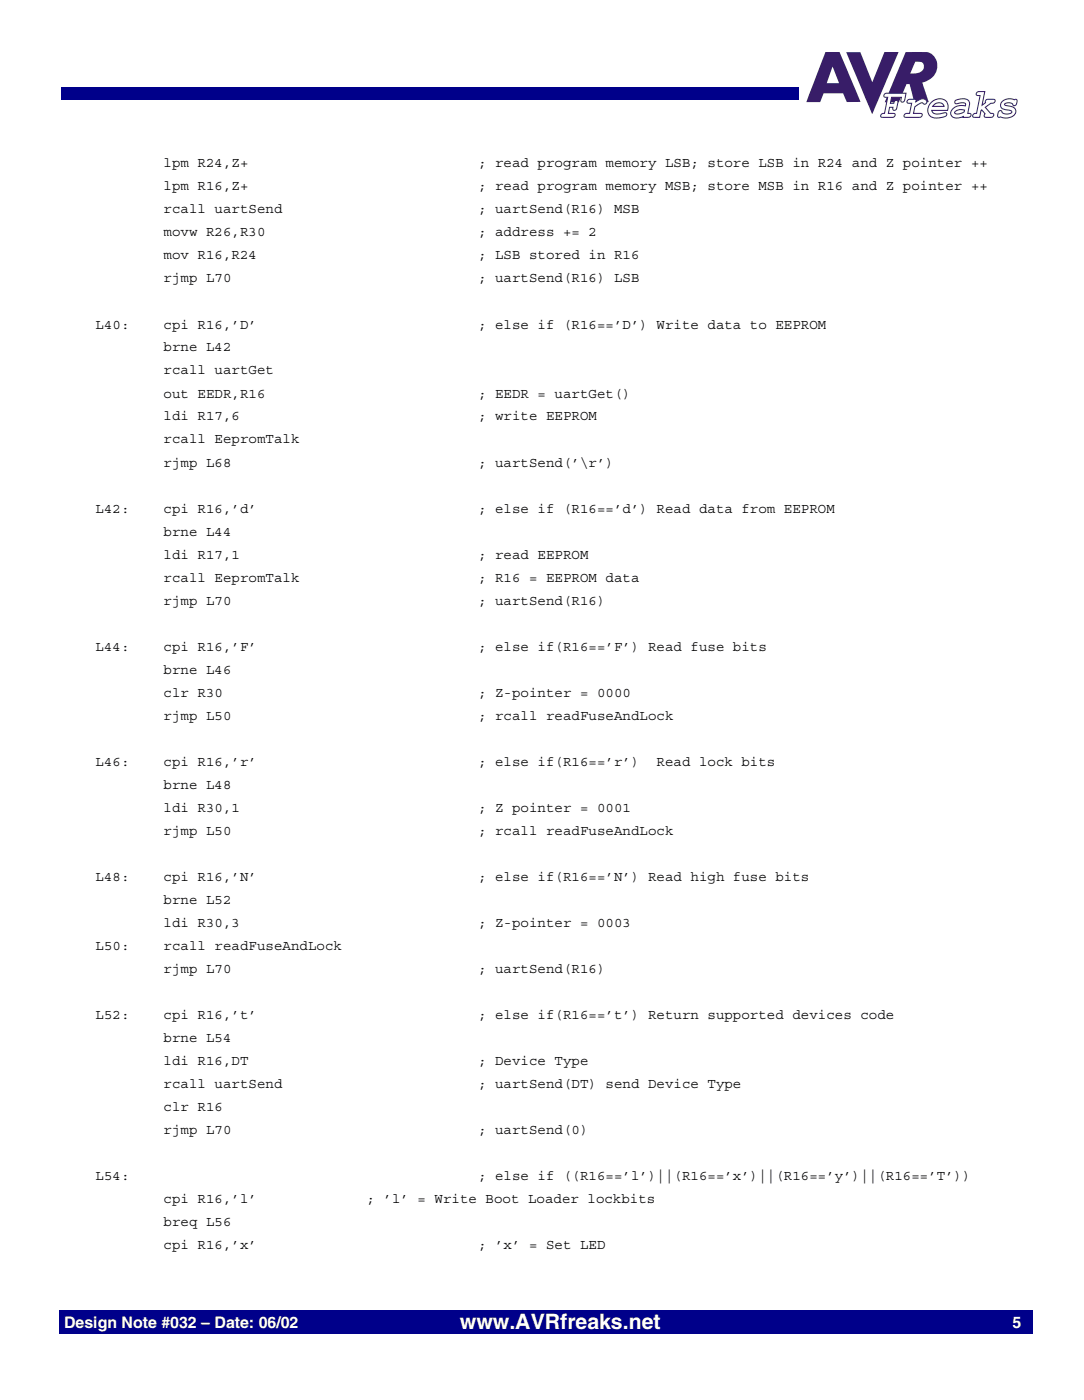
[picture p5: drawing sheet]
<svg xmlns="http://www.w3.org/2000/svg" width="216mm" height="279mm" viewBox="0 0 216 279" stroke-linecap="round" stroke-linejoin="round" font-family="sans-serif">
<defs><g id="words">
<text font-size="4.2" fill="#fff" x="91.6" y="264.8">www.AVRfreaks.net</text>
<g font-size="3.2" fill="#fff">
<text x="12.8" y="264.7">Design Note #032 – Date: 06/02</text>
<text x="201.7" y="264.7">5</text>
</g>
<g font-size="2.8">
<text x="32.6" y="33.3">lpm R24,Z+</text>
<text x="95.2" y="33.3">; read program memory LSB; store LSB in R24 and Z pointer ++</text>
<text x="32.6" y="38">lpm R16,Z+</text>
<text x="95.2" y="38">; read program memory MSB; store MSB in R16 and Z pointer ++</text>
<text x="32.6" y="42.5">rcall uartSend</text>
<text x="32.6" y="47.1">movw R26,R30</text>
<text x="95.2" y="42.5">; uartSend(R16) MSB</text>
<text x="95.2" y="47.1">; address += 2</text>
<text x="32.6" y="51.7">mov R16,R24</text>
<text x="95.2" y="51.7">; LSB stored in R16</text>
<text x="32.6" y="56.3">rjmp L70</text>
<text x="95.2" y="56.3">; uartSend(R16) LSB</text>
<text x="19" y="65.5">L40:</text>
<text x="32.6" y="65.5">cpi R16,’D’</text>
<text x="95.2" y="65.5">; else if (R16==’D’) Write data to EEPROM</text>
<text x="32.6" y="70.1">brne L42</text>
<text x="32.6" y="74.6">rcall uartGet</text>
<text x="32.6" y="79.2">out EEDR,R16</text>
<text x="32.6" y="83.8">ldi R17,6</text>
<text x="95.2" y="79.2">; EEDR = uartGet()</text>
<text x="95.2" y="83.8">; write EEPROM</text>
<text x="32.6" y="88.4">rcall EepromTalk</text>
<text x="32.6" y="93">rjmp L68</text>
<text x="95.2" y="93">; uartSend(’\r’)</text>
<text x="19" y="102.2">L42:</text>
<text x="32.6" y="102.2">cpi R16,’d’</text>
<text x="32.6" y="106.8">brne L44</text>
<text x="95.2" y="102.2">; else if (R16==’d’) Read data from EEPROM</text>
<text x="32.6" y="111.3">ldi R17,1</text>
<text x="95.2" y="111.3">; read EEPROM</text>
<text x="32.6" y="115.9">rcall EepromTalk</text>
<text x="95.2" y="115.9">; R16 = EEPROM data</text>
<text x="32.6" y="120.5">rjmp L70</text>
<text x="95.2" y="120.5">; uartSend(R16)</text>
<text x="19" y="129.7">L44:</text>
<text x="32.6" y="129.7">cpi R16,’F’</text>
<text x="95.2" y="129.7">; else if(R16==’F’) Read fuse bits</text>
<text x="32.6" y="134.3">brne L46</text>
<text x="32.6" y="138.8">clr R30</text>
<text x="32.6" y="143.5">rjmp L50</text>
<text x="95.2" y="138.8">; Z-pointer = 0000</text>
<text x="95.2" y="143.5">; rcall readFuseAndLock</text>
<text x="19" y="152.6">L46:</text>
<text x="32.6" y="152.6">cpi R16,’r’</text>
<text x="95.2" y="152.6">; else if(R16==’r’)</text>
<text x="130.8" y="152.6">Read lock bits</text>
<text x="32.6" y="157.2">brne L48</text>
<text x="32.6" y="161.8">ldi R30,1</text>
<text x="95.2" y="161.8">; Z pointer = 0001</text>
<text x="32.6" y="166.4">rjmp L50</text>
<text x="95.2" y="166.4">; rcall readFuseAndLock</text>
<text x="19" y="175.5">L48:</text>
<text x="32.6" y="175.5">cpi R16,’N’</text>
<text x="95.2" y="175.5">; else if(R16==’N’) Read high fuse bits</text>
<text x="32.6" y="180.1">brne L52</text>
<text x="32.6" y="184.7">ldi R30,3</text>
<text x="95.2" y="184.7">; Z-pointer = 0003</text>
<text x="19" y="189.3">L50:</text>
<text x="32.6" y="189.3">rcall readFuseAndLock</text>
<text x="32.6" y="193.9">rjmp L70</text>
<text x="95.2" y="193.9">; uartSend(R16)</text>
<text x="19" y="203.1">L52:</text>
<text x="32.6" y="203.1">cpi R16,’t’</text>
<text x="95.2" y="203.1">; else if(R16==’t’) Return supported devices code</text>
<text x="32.6" y="207.6">brne L54</text>
<text x="32.6" y="212.3">ldi R16,DT</text>
<text x="95.2" y="212.3">; Device Type</text>
<text x="32.6" y="216.8">rcall uartSend</text>
<text x="32.6" y="221.4">clr R16</text>
<text x="95.2" y="216.8">; uartSend(DT) send Device Type</text>
<text x="32.6" y="226">rjmp L70</text>
<text x="95.2" y="226">; uartSend(0)</text>
<text x="19" y="235.2">L54:</text>
<text x="32.6" y="239.8">cpi R16,’l’</text>
<text x="73" y="239.8">; ’l’ = Write Boot Loader lockbits</text>
<text x="95.2" y="235.2">; else if ((R16==’l’)||(R16==’x’)||(R16==’y’)||(R16==’T’))</text>
<text x="32.6" y="244.3">breq L56</text>
<text x="32.6" y="248.9">cpi R16,’x’</text>
<text x="95.2" y="248.9">; ’x’ = Set LED</text>
</g>
</g></defs>
<path d="M11.8 261.1h193.8v4.7h-193.8z" fill="#00008a"/>
<path d="M160.6 10.3h42.2v13.3h-42.2z" fill="#fff"/>
<g fill="#381d68">
<path d="M168.6 10.4h2.8l2.3 6 2.5-6h2.8l-5.3 12.3z"/>
<path d="M180.4 10.4l-4.2 10h2.8l1.6-3.6h.6l.9 3.6 2.9-.1-1.3-3.9a3.2 3.2 0 0 0 2.8-2.3 3.2 3.2 0 0 0-1.1-3.4l-.8-.3zM182.3 12.3h.4a1.09 1.09 0 0 1 1.3 .8 1.09 1.09 0 0 1-.8 1.3l-.9 .2h-1z"/>
<path d="M164.4 10.4l-3.8 10h2.8l.6-1.8h3.9l.8 1.7h2.7l-4.2-9.9zM165.8 13.3l1.3 3.3h-2.4z"/>
</g>
<path d="M176.2 18.7l.5-.1h3.8l-.3 1.2a.41 .41 0 0 1-.4 .6 .41 .41 0 0 1-.4-.6l.1-.4h-1.9l-.3 1.2h.7a.43 .43 0 0 1 .3-.6 .43 .43 0 0 1 .5 .4l-.2 1.1a.42 .42 0 0 1-.4 .5 .42 .42 0 0 1-.4-.6h-.6l-.3 1.2h1a.42 .42 0 0 1 .4 .5 .42 .42 0 0 1-.6 .3h-2.1a.47 .47 0 0 1-.1-.6 .47 .47 0 0 1 .7-.2l.6-3.2-.7-.1-.1-.3z" fill="#fff"/>
<path d="M176.2 18.7l.5-.1h3.8l-.3 1.2a.41 .41 0 0 1-.4 .6 .41 .41 0 0 1-.4-.6l.1-.4h-1.9l-.3 1.2h.7a.43 .43 0 0 1 .3-.6 .43 .43 0 0 1 .5 .4l-.2 1.1a.42 .42 0 0 1-.4 .5 .42 .42 0 0 1-.3-.6h-.7l-.3 1.2h1a.42 .42 0 0 1 .4 .5 .42 .42 0 0 1-.6 .3h-2.1a.47 .47 0 0 1-.1-.7 .47 .47 0 0 1 .7-.1l.6-3.2-.7-.1v-.3z" fill="none" stroke="#381d68" stroke-width=".21"/>
<path d="M180.9 19.9l1.6-.1-.1 .5a1.63 1.63 0 0 1 2-.4 .46 .46 0 0 1 .1 .7 .46 .46 0 0 1-.7-.1 2.37 2.37 0 0 0-1.6 .8l-.3 1.3h1.5a.44 .44 0 0 1 .2 .6 .44 .44 0 0 1-.6 .2h-2.5a.42 .42 0 0 1-.4-.5 .42 .42 0 0 1 .6-.3h.5l.4-2-.9-.1v-.3z" fill="#fff"/>
<path d="M180.9 19.9l1.6-.1-.1 .5a1.63 1.63 0 0 1 2-.4 .46 .46 0 0 1 .1 .7 .46 .46 0 0 1-.7-.1 2.38 2.38 0 0 0-1.6 .8l-.3 1.3h1.5a.44 .44 0 0 1 .2 .6 .44 .44 0 0 1-.6 .2h-2.5a.42 .42 0 0 1-.4-.5 .42 .42 0 0 1 .6-.3h.5l.4-2-.9-.1v-.3z" fill="none" stroke="#381d68" stroke-width=".21"/>
<path d="M185.5 20.4a2 2 0 0 1 3.2 .2l.1 .7-.1 .7h-3.1a1.17 1.17 0 0 0 1.6 .7l1.2-.2 .2 .1-.1 .4a3.1 3.1 0 0 1-3.3 .1 1.94 1.94 0 0 1 .3-2.7zM185.9 21l-.1 .2h2.2a1.19 1.19 0 0 0-2.1-.2z" fill="#fff"/>
<path d="M185.5 20.4a2 2 0 0 1 3.2 .2l.1 .7-.1 .7h-3.1a1.17 1.17 0 0 0 1.6 .7l1.2-.2 .2 .1-.1 .3a3.1 3.1 0 0 1-3.3 .2 1.94 1.94 0 0 1 .3-2.7zM185.9 21a1.21 1.21 0 0 1 2.1 .2h-2.2z" fill="none" stroke="#381d68" stroke-width=".21"/>
<path d="M190.3 20.1a2.46 2.46 0 0 1 2.7 .1l.1 .4-.4 2h.2a.4 .4 0 0 1 .5 .4 .4 .4 0 0 1-.5 .4h-1.1v-.2a1.79 1.79 0 0 1-2.4-.4 2.08 2.08 0 0 1 2.9-1.7 .45 .45 0 0 0-.1-.5 .45 .45 0 0 0-.5-.1l-.9 .1a.38 .38 0 0 1-.6 0 .38 .38 0 0 1 .1-.5zM190.2 22.3l-.1 .2a1.52 1.52 0 0 0 1.9-.2l.1-.4h-.8l-.7 .1z" fill="#fff"/>
<path d="M190.2 22.3l.8-.4h1.1a.98 .98 0 0 1-1 .8h-.8zM190.3 20a2.46 2.46 0 0 1 2.7 .2l.1 .4-.4 2h.2a.4 .4 0 0 1 .5 .4 .4 .4 0 0 1-.5 .4h-1.1l.1-.2a1.79 1.79 0 0 1-2.5-.4 2.08 2.08 0 0 1 2.9-1.7 .45 .45 0 0 0-.1-.5 .45 .45 0 0 0-.5-.1l-.9 .1a.38 .38 0 0 1-.6 0 .38 .38 0 0 1 .1-.6z" fill="none" stroke="#381d68" stroke-width=".21"/>
<path d="M194.6 18.4l1.5-.1-.5 2.7 .7-.5v-.4l.2-.2 1.5-.1a.5 .5 0 0 1 0 .7 .5 .5 0 0 1-.7 .1l-1.1 .8 1.1 1.2h.2a.42 .42 0 0 1 .4 .5 .42 .42 0 0 1-.6 .3l-1.2-.1-.1-.4 .2-.2-.7-.8-.1 .1-.3 1.4h-1.1a.48 .48 0 0 1-.1-.7 .48 .48 0 0 1 .6-.1l.7-3.5-.7-.1-.1-.4z" fill="#fff"/>
<path d="M194.6 18.4l1.5-.1-.5 2.7 .7-.5v-.4l.2-.2 1.5-.1a.5 .5 0 0 1 0 .7 .5 .5 0 0 1-.6 .1l-1.2 .8 1.1 1.2h.2a.42 .42 0 0 1 .4 .5 .42 .42 0 0 1-.6 .3l-1.2-.1-.1-.4 .2-.2-.7-.8-.1 .1-.3 1.4h-1.1a.48 .48 0 0 1-.1-.7 .48 .48 0 0 1 .6-.1l.7-3.6h-.7l-.1-.4z" fill="none" stroke="#381d68" stroke-width=".21"/>
<path d="M199.6 20.2a2.26 2.26 0 0 1 2.4-.3 .4 .4 0 0 1 .6 .1 .4 .4 0 0 1-.1 .5 .42 .42 0 0 1-.3 .5 .42 .42 0 0 1-.5-.3 1.14 1.14 0 0 0-1.6 .2l.2 .1a2.71 2.71 0 0 1 1.9 .8 1.26 1.26 0 0 1-1.1 1.6 2.6 2.6 0 0 1-1.8-.1 .35 .35 0 0 1-.5 0 .35 .35 0 0 1-.1-.4 .58 .58 0 0 1 .2-.7 .58 .58 0 0 1 .6-.1 1.23 1.23 0 0 0 2 .2l-.1-.2a3.7 3.7 0 0 1-2-.7l-.1-.6z" fill="#fff"/>
<path d="M199.6 20.2a2.26 2.26 0 0 1 2.4-.3 .4 .4 0 0 1 .6 .1 .4 .4 0 0 1-.1 .5 .42 .42 0 0 1-.3 .5 .42 .42 0 0 1-.5-.3 1.14 1.14 0 0 0-1.6 .2l.2 .1a2.71 2.71 0 0 1 1.9 .8 1.26 1.26 0 0 1-1.1 1.6 2.6 2.6 0 0 1-1.8-.1 .35 .35 0 0 1-.5 0 .35 .35 0 0 1-.1-.4 .58 .58 0 0 1 .2-.7 .58 .58 0 0 1 .6-.1 1.23 1.23 0 0 0 2 .2l-.1-.2a3.7 3.7 0 0 1-2-.7l-.1-.6z" fill="none" stroke="#381d68" stroke-width=".21"/>
<g fill="#00008a">
<path d="M12.3 17.4h1.2v2.4h-1.2z"/>
<path d="M157.9 17.4h1.2v2.4h-1.2z"/>
<path d="M13.5 17.4h144.4v2.4h-144.4z"/>
</g>
<use href="#words"/>
</svg>
